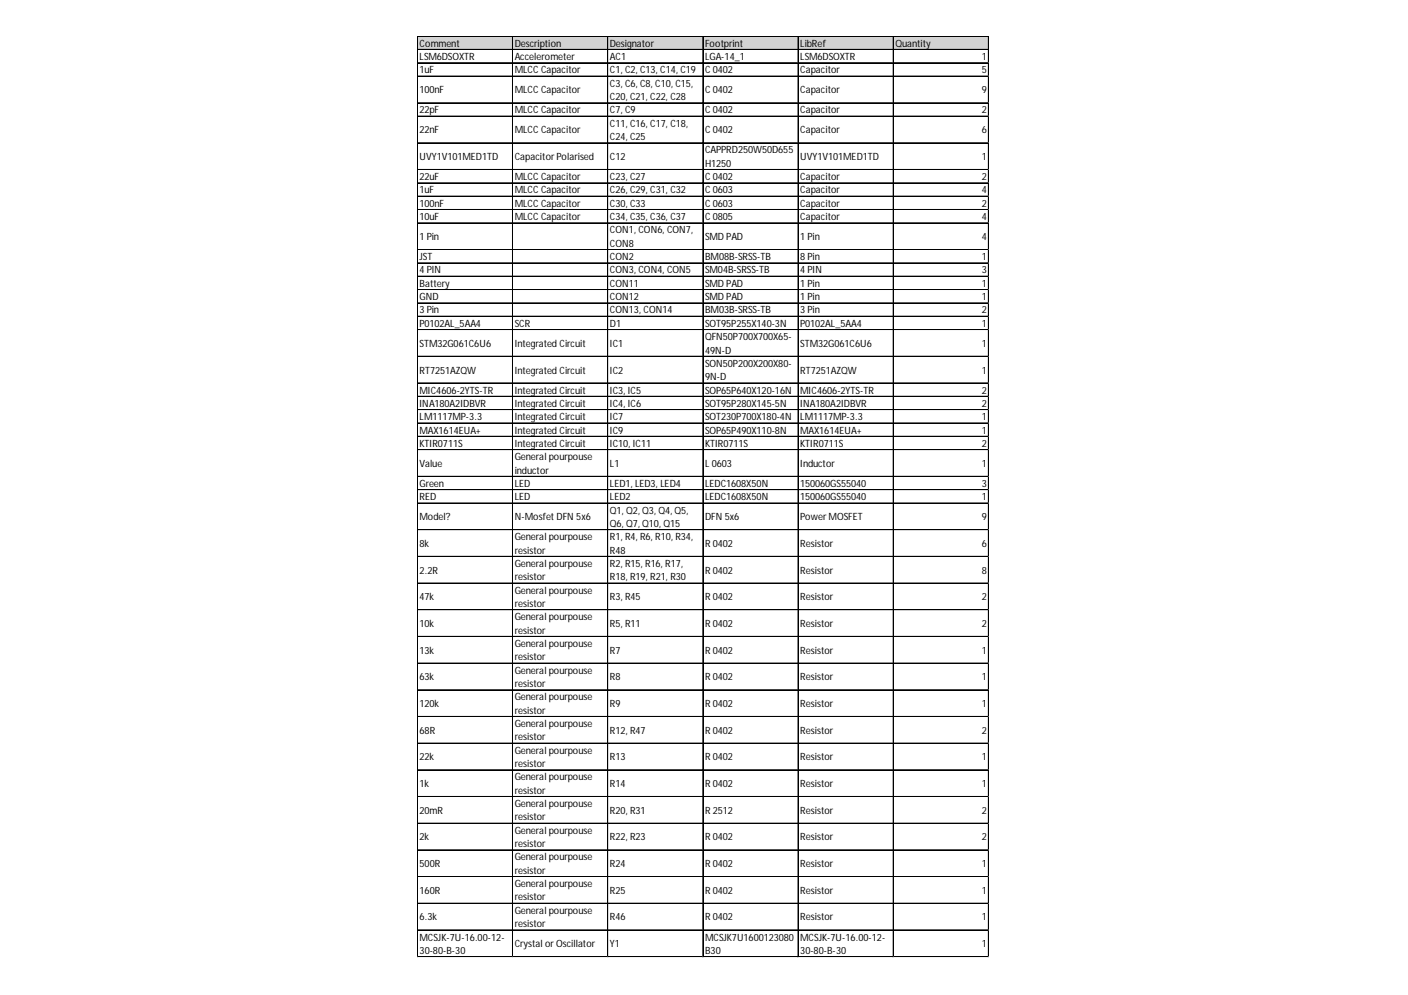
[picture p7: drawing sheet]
<svg xmlns="http://www.w3.org/2000/svg" width="297mm" height="210mm" viewBox="0 0 297 210" stroke-linecap="round" stroke-linejoin="round" font-family="sans-serif">
<defs><g id="words">
<g font-size="2.1">
<text x="88.5" y="9.8">Comment</text>
<text x="108.6" y="9.8">Description</text>
<text x="128.7" y="9.8">Designator</text>
<text x="148.7" y="9.8">Footprint</text>
<text x="168.8" y="9.8">LibRef</text>
<text x="188.9" y="9.8">Quantity</text>
<text x="88.5" y="12.7">LSM6DSOXTR</text>
<text x="88.5" y="15.5">1uF</text>
<text x="108.6" y="12.7">Accelerometer</text>
<text x="108.6" y="15.5">MLCCCapacitor</text>
<text x="128.7" y="12.7">AC1</text>
<text x="128.7" y="15.5">C1, C2, C13, C14, C19</text>
<text x="148.7" y="12.7">LGA-14_1</text>
<text x="148.7" y="15.5">C0402</text>
<text x="168.8" y="12.7">LSM6DSOXTR</text>
<text x="168.8" y="15.5">Capacitor</text>
<text x="207.1" y="12.7">1</text>
<text x="207.1" y="15.5">5</text>
<text x="88.5" y="19.7">100nF</text>
<text x="88.5" y="23.9">22pF</text>
<text x="108.6" y="19.7">MLCCCapacitor</text>
<text x="108.6" y="23.9">MLCCCapacitor</text>
<text x="128.7" y="18.3">C3, C6, C8, C10, C15,</text>
<text x="128.7" y="21.1">C20, C21, C22, C28</text>
<text x="128.7" y="23.9">C7, C9</text>
<text x="148.7" y="19.7">C0402</text>
<text x="148.7" y="23.9">C0402</text>
<text x="168.8" y="19.7">Capacitor</text>
<text x="168.8" y="23.9">Capacitor</text>
<text x="207.1" y="19.7">9</text>
<text x="207.1" y="23.9">2</text>
<text x="88.5" y="28.1">22nF</text>
<text x="108.6" y="28.1">MLCCCapacitor</text>
<text x="128.7" y="26.7">C11, C16, C17, C18,</text>
<text x="128.7" y="29.5">C24, C25</text>
<text x="148.7" y="28.1">C0402</text>
<text x="168.8" y="28.1">Capacitor</text>
<text x="207.1" y="28.1">6</text>
<text x="88.5" y="33.8">UVY1V101MED1TD</text>
<text x="108.6" y="33.8">CapacitorPolarised</text>
<text x="128.7" y="33.8">C12</text>
<text x="148.7" y="32.4">CAPPRD250W50D655</text>
<text x="148.7" y="35.2">H1250</text>
<text x="168.8" y="33.8">UVY1V101MED1TD</text>
<text x="207.1" y="33.8">1</text>
<text x="88.5" y="38">22uF</text>
<text x="88.5" y="40.8">1uF</text>
<text x="108.6" y="38">MLCCCapacitor</text>
<text x="108.6" y="40.8">MLCCCapacitor</text>
<text x="128.7" y="38">C23, C27</text>
<text x="128.7" y="40.8">C26, C29, C31, C32</text>
<text x="148.7" y="38">C0402</text>
<text x="148.7" y="40.8">C0603</text>
<text x="168.8" y="38">Capacitor</text>
<text x="168.8" y="40.8">Capacitor</text>
<text x="207.1" y="38">2</text>
<text x="207.1" y="40.8">4</text>
<text x="88.5" y="43.6">100nF</text>
<text x="88.5" y="46.4">10uF</text>
<text x="108.6" y="43.6">MLCCCapacitor</text>
<text x="108.6" y="46.4">MLCCCapacitor</text>
<text x="128.7" y="43.6">C30, C33</text>
<text x="128.7" y="46.4">C34, C35, C36, C37</text>
<text x="148.7" y="43.6">C0603</text>
<text x="148.7" y="46.4">C0805</text>
<text x="168.8" y="43.6">Capacitor</text>
<text x="168.8" y="46.4">Capacitor</text>
<text x="207.1" y="43.6">2</text>
<text x="207.1" y="46.4">4</text>
<text x="88.5" y="50.7">1 Pin</text>
<text x="128.7" y="49.2">CON1, CON6, CON7,</text>
<text x="128.7" y="52.1">CON8</text>
<text x="148.7" y="50.7">SMD PAD</text>
<text x="168.8" y="50.7">1 Pin</text>
<text x="207.1" y="50.7">4</text>
<text x="88.5" y="54.9">JST</text>
<text x="88.5" y="57.7">4 PIN</text>
<text x="128.7" y="54.9">CON2</text>
<text x="128.7" y="57.7">CON3, CON4, CON5</text>
<text x="148.7" y="54.9">BM08B-SRSS-TB</text>
<text x="148.7" y="57.7">SM04B-SRSS-TB</text>
<text x="168.8" y="54.9">8 Pin</text>
<text x="168.8" y="57.7">4 PIN</text>
<text x="207.1" y="54.9">1</text>
<text x="207.1" y="57.7">3</text>
<text x="88.5" y="60.5">Battery</text>
<text x="88.5" y="63.3">GND</text>
<text x="128.7" y="60.5">CON11</text>
<text x="128.7" y="63.3">CON12</text>
<text x="148.7" y="60.5">SMD PAD</text>
<text x="148.7" y="63.3">SMD PAD</text>
<text x="168.8" y="60.5">1 Pin</text>
<text x="168.8" y="63.3">1 Pin</text>
<text x="207.1" y="60.5">1</text>
<text x="207.1" y="63.3">1</text>
<text x="88.5" y="66.1">3 Pin</text>
<text x="88.5" y="68.9">P0102AL_5AA4</text>
<text x="108.6" y="68.9">SCR</text>
<text x="128.7" y="66.1">CON13, CON14</text>
<text x="128.7" y="68.9">D1</text>
<text x="148.7" y="66.1">BM03B-SRSS-TB</text>
<text x="148.7" y="68.9">SOT95P255X140-3N</text>
<text x="148.7" y="71.8">QFN50P700X700X65-</text>
<text x="168.8" y="66.1">3 Pin</text>
<text x="168.8" y="68.9">P0102AL_5AA4</text>
<text x="207.1" y="66.1">2</text>
<text x="207.1" y="68.9">1</text>
<text x="88.5" y="73.2">STM32G061C6U6</text>
<text x="108.6" y="73.2">Integrated Circuit</text>
<text x="128.7" y="73.2">IC1</text>
<text x="148.7" y="74.6">49N-D</text>
<text x="148.7" y="77.4">SON50P200X200X80-</text>
<text x="168.8" y="73.2">STM32G061C6U6</text>
<text x="207.1" y="73.2">1</text>
<text x="88.5" y="78.8">RT7251AZQW</text>
<text x="88.5" y="83">MIC4606-2YTS-TR</text>
<text x="108.6" y="78.8">Integrated Circuit</text>
<text x="108.6" y="83">Integrated Circuit</text>
<text x="128.7" y="78.8">IC2</text>
<text x="128.7" y="83">IC3, IC5</text>
<text x="148.7" y="80.2">9N-D</text>
<text x="148.7" y="83">SOP65P640X120-16N</text>
<text x="168.8" y="78.8">RT7251AZQW</text>
<text x="168.8" y="83">MIC4606-2YTS-TR</text>
<text x="207.1" y="78.8">1</text>
<text x="207.1" y="83">2</text>
<text x="88.5" y="85.8">INA180A2IDBVR</text>
<text x="88.5" y="88.6">LM1117MP-3.3</text>
<text x="108.6" y="85.8">Integrated Circuit</text>
<text x="108.6" y="88.6">Integrated Circuit</text>
<text x="128.7" y="85.8">IC4, IC6</text>
<text x="128.7" y="88.6">IC7</text>
<text x="148.7" y="85.8">SOT95P280X145-5N</text>
<text x="148.7" y="88.6">SOT230P700X180-4N</text>
<text x="168.8" y="85.8">INA180A2IDBVR</text>
<text x="168.8" y="88.6">LM1117MP-3.3</text>
<text x="207.1" y="85.8">2</text>
<text x="207.1" y="88.6">1</text>
<text x="88.5" y="91.5">MAX1614EUA+</text>
<text x="88.5" y="94.3">KTIR0711S</text>
<text x="108.6" y="91.5">Integrated Circuit</text>
<text x="108.6" y="94.3">Integrated Circuit</text>
<text x="128.7" y="91.5">IC9</text>
<text x="128.7" y="94.3">IC10, IC11</text>
<text x="148.7" y="91.5">SOP65P490X110-8N</text>
<text x="148.7" y="94.3">KTIR0711S</text>
<text x="168.8" y="91.5">MAX1614EUA+</text>
<text x="168.8" y="94.3">KTIR0711S</text>
<text x="207.1" y="91.5">1</text>
<text x="207.1" y="94.3">2</text>
<text x="88.5" y="98.5">Value</text>
<text x="108.6" y="97.1">General pourpouse</text>
<text x="108.6" y="99.9">inductor</text>
<text x="128.7" y="98.5">L1</text>
<text x="148.7" y="98.5">L0603</text>
<text x="168.8" y="98.5">Inductor</text>
<text x="207.1" y="98.5">1</text>
<text x="88.5" y="102.7">Green</text>
<text x="88.5" y="105.5">RED</text>
<text x="108.6" y="102.7">LED</text>
<text x="108.6" y="105.5">LED</text>
<text x="128.7" y="102.7">LED1, LED3, LED4</text>
<text x="128.7" y="105.5">LED2</text>
<text x="148.7" y="102.7">LEDC1608X50N</text>
<text x="148.7" y="105.5">LEDC1608X50N</text>
<text x="168.8" y="102.7">150060GS55040</text>
<text x="168.8" y="105.5">150060GS55040</text>
<text x="207.1" y="102.7">3</text>
<text x="207.1" y="105.5">1</text>
<text x="88.5" y="109.8">Model?</text>
<text x="108.6" y="109.8">N-Mosfet DFN 5x6</text>
<text x="108.6" y="114">General pourpouse</text>
<text x="128.7" y="108.3">Q1, Q2, Q3, Q4, Q5,</text>
<text x="128.7" y="111.2">Q6, Q7, Q10, Q15</text>
<text x="128.7" y="114">R1, R4, R6, R10, R34,</text>
<text x="148.7" y="109.8">DFN 5x6</text>
<text x="168.8" y="109.8">PowerMOSFET</text>
<text x="207.1" y="109.8">9</text>
<text x="88.5" y="115.4">8k</text>
<text x="108.6" y="116.8">resistor</text>
<text x="108.6" y="119.6">General pourpouse</text>
<text x="128.7" y="116.8">R48</text>
<text x="128.7" y="119.6">R2, R15, R16, R17,</text>
<text x="148.7" y="115.4">R 0402</text>
<text x="168.8" y="115.4">Resistor</text>
<text x="207.1" y="115.4">6</text>
<text x="88.5" y="121">2.2R</text>
<text x="108.6" y="122.4">resistor</text>
<text x="108.6" y="125.2">General pourpouse</text>
<text x="128.7" y="122.4">R18, R19, R21, R30</text>
<text x="148.7" y="121">R 0402</text>
<text x="168.8" y="121">Resistor</text>
<text x="207.1" y="121">8</text>
<text x="88.5" y="126.6">47k</text>
<text x="108.6" y="128">resistor</text>
<text x="108.6" y="130.9">General pourpouse</text>
<text x="128.7" y="126.6">R3, R45</text>
<text x="148.7" y="126.6">R 0402</text>
<text x="168.8" y="126.6">Resistor</text>
<text x="207.1" y="126.6">2</text>
<text x="88.5" y="132.3">10k</text>
<text x="88.5" y="137.9">13k</text>
<text x="108.6" y="133.7">resistor</text>
<text x="108.6" y="136.5">General pourpouse</text>
<text x="128.7" y="132.3">R5, R11</text>
<text x="128.7" y="137.9">R7</text>
<text x="148.7" y="132.3">R 0402</text>
<text x="148.7" y="137.9">R 0402</text>
<text x="168.8" y="132.3">Resistor</text>
<text x="168.8" y="137.9">Resistor</text>
<text x="207.1" y="132.3">2</text>
<text x="207.1" y="137.9">1</text>
<text x="88.5" y="143.5">63k</text>
<text x="108.6" y="139.3">resistor</text>
<text x="108.6" y="142.1">General pourpouse</text>
<text x="128.7" y="143.5">R8</text>
<text x="148.7" y="143.5">R 0402</text>
<text x="168.8" y="143.5">Resistor</text>
<text x="207.1" y="143.5">1</text>
<text x="88.5" y="149.2">120k</text>
<text x="108.6" y="144.9">resistor</text>
<text x="108.6" y="147.7">General pourpouse</text>
<text x="128.7" y="149.2">R9</text>
<text x="148.7" y="149.2">R 0402</text>
<text x="168.8" y="149.2">Resistor</text>
<text x="207.1" y="149.2">1</text>
<text x="88.5" y="154.8">68R</text>
<text x="108.6" y="150.6">resistor</text>
<text x="108.6" y="153.4">General pourpouse</text>
<text x="128.7" y="154.8">R12, R47</text>
<text x="148.7" y="154.8">R 0402</text>
<text x="168.8" y="154.8">Resistor</text>
<text x="207.1" y="154.8">2</text>
<text x="88.5" y="160.4">22k</text>
<text x="108.6" y="156.2">resistor</text>
<text x="108.6" y="159">General pourpouse</text>
<text x="108.6" y="161.8">resistor</text>
<text x="128.7" y="160.4">R13</text>
<text x="148.7" y="160.4">R 0402</text>
<text x="168.8" y="160.4">Resistor</text>
<text x="207.1" y="160.4">1</text>
<text x="88.5" y="166">1k</text>
<text x="108.6" y="164.6">General pourpouse</text>
<text x="108.6" y="167.4">resistor</text>
<text x="128.7" y="166">R14</text>
<text x="148.7" y="166">R 0402</text>
<text x="168.8" y="166">Resistor</text>
<text x="207.1" y="166">1</text>
<text x="88.5" y="171.7">20mR</text>
<text x="108.6" y="170.3">General pourpouse</text>
<text x="108.6" y="173.1">resistor</text>
<text x="128.7" y="171.7">R20, R31</text>
<text x="148.7" y="171.7">R 2512</text>
<text x="168.8" y="171.7">Resistor</text>
<text x="207.1" y="171.7">2</text>
<text x="88.5" y="177.3">2k</text>
<text x="108.6" y="175.9">General pourpouse</text>
<text x="108.6" y="178.7">resistor</text>
<text x="128.7" y="177.3">R22, R23</text>
<text x="148.7" y="177.3">R 0402</text>
<text x="168.8" y="177.3">Resistor</text>
<text x="207.1" y="177.3">2</text>
<text x="88.5" y="182.9">500R</text>
<text x="108.6" y="181.5">General pourpouse</text>
<text x="108.6" y="184.3">resistor</text>
<text x="128.7" y="182.9">R24</text>
<text x="148.7" y="182.9">R 0402</text>
<text x="168.8" y="182.9">Resistor</text>
<text x="207.1" y="182.9">1</text>
<text x="88.5" y="188.6">160R</text>
<text x="108.6" y="187.2">General pourpouse</text>
<text x="108.6" y="190">resistor</text>
<text x="128.7" y="188.6">R25</text>
<text x="148.7" y="188.6">R 0402</text>
<text x="168.8" y="188.6">Resistor</text>
<text x="207.1" y="188.6">1</text>
<text x="88.5" y="194.2">6.3k</text>
<text x="108.6" y="192.8">General pourpouse</text>
<text x="108.6" y="195.6">resistor</text>
<text x="128.7" y="194.2">R46</text>
<text x="148.7" y="194.2">R 0402</text>
<text x="168.8" y="194.2">Resistor</text>
<text x="207.1" y="194.2">1</text>
<text x="88.5" y="198.4">MCSJK-7U-16.00-12-</text>
<text x="88.5" y="201.2">30-80-B-30</text>
<text x="108.6" y="199.8">Crystal orOscillator</text>
<text x="128.7" y="199.8">Y1</text>
<text x="148.7" y="198.4">MCSJK7U1600123080</text>
<text x="148.7" y="201.2">B30</text>
<text x="168.8" y="198.4">MCSJK-7U-16.00-12-</text>
<text x="168.8" y="201.2">30-80-B-30</text>
<text x="207.1" y="199.8">1</text>
</g>
</g></defs>
<path d="M88.1 7.7h120.6v2.8h-120.6z" fill="#d3d3d3"/>
<g fill="none" stroke="#000" stroke-width=".21">
<path d="M88 7.6v194.3M88.1 7.6v194.3M88.2 7.6h120.4M88.2 7.7h120.4M88.2 10.4h120.4M88.2 10.5h120.4M88.2 13.2h120.4M88.2 13.3h120.4M88.2 16h120.4M88.2 16.1h120.4M108.1 7.7v194.2M108.2 7.7v194.2"/>
<path d="M128.2 7.7v194.2M128.3 7.7v194.2M148.3 7.7v194.2M168.4 7.7v194.2M188.4 7.7v194.2M188.5 7.7v194.2M208.5 7.7v194.2M208.6 7.7v194.2M88.2 21.7h120.4M88.2 24.5h120.4M88.2 30.1h120.4M88.2 30.2h120.4"/>
<path d="M88.2 35.7h120.4M88.2 35.8h120.4M88.2 38.6h120.4M88.2 41.4h120.4M88.2 44.2h120.4M88.2 47h120.4M88.2 47.1h120.4M88.2 52.6h120.4M88.2 52.7h120.4M88.2 55.4h120.4M88.2 55.5h120.4M88.2 58.3h120.4"/>
<path d="M88.2 61.1h120.4M88.2 63.9h120.4M88.2 66.7h120.4M88.2 66.8h120.4M88.2 69.5h120.4M88.2 69.6h120.4M88.2 75.1h120.4M88.2 75.2h120.4M88.2 80.8h120.4M88.2 83.6h120.4M88.2 86.4h120.4M88.2 86.5h120.4"/>
<path d="M88.2 89.2h120.4M88.2 89.3h120.4M88.2 92h120.4M88.2 92.1h120.4M88.2 94.8h120.4M88.2 94.9h120.4M88.2 100.5h120.4M88.2 103.3h120.4M88.2 106.1h120.4M88.2 106.2h120.4M88.2 111.7h120.4M88.2 111.8h120.4"/>
<path d="M88.2 117.4h120.4M88.2 123h120.4M88.2 128.6h120.4M88.2 128.7h120.4M88.2 134.2h120.4M88.2 134.3h120.4M88.2 139.9h120.4M88.2 145.5h120.4M88.2 145.6h120.4M88.2 151.1h120.4M88.2 151.2h120.4M88.2 156.8h120.4"/>
<path d="M88.2 162.4h120.4M88.2 162.5h120.4M88.2 168h120.4M88.2 168.1h120.4M88.2 173.6h120.4M88.2 173.7h120.4M88.2 179.3h120.4M88.2 184.9h120.4M88.2 185h120.4M88.2 190.5h120.4M88.2 190.6h120.4M88.2 196.2h120.4"/>
<path d="M88.2 201.8h120.4M88.2 201.9h120.4"/>
</g>
<path d="M88 201.9v.1" fill="none" stroke="#dadcdd" stroke-width=".21"/>
<path d="M88 201.9l.2 .1z" fill="#dadcdd"/>
<path d="M108.1 201.9v.1" fill="none" stroke="#dadcdd" stroke-width=".21"/>
<path d="M108.1 201.9l.1 .1z" fill="#dadcdd"/>
<path d="M128.2 201.9v.1" fill="none" stroke="#dadcdd" stroke-width=".21"/>
<path d="M128.2 201.9l.1 .1z" fill="#dadcdd"/>
<path d="M148.3 201.9v.1" fill="none" stroke="#dadcdd" stroke-width=".21"/>
<path d="M148.3 201.9l.1 .1z" fill="#dadcdd"/>
<path d="M168.4 201.9v.1" fill="none" stroke="#dadcdd" stroke-width=".21"/>
<path d="M168.4 201.9l.1 .1z" fill="#dadcdd"/>
<path d="M188.4 201.9v.1" fill="none" stroke="#dadcdd" stroke-width=".21"/>
<path d="M188.4 201.9l.2 .1z" fill="#dadcdd"/>
<path d="M208.5 201.9v.1" fill="none" stroke="#dadcdd" stroke-width=".21"/>
<path d="M208.5 201.9l.1 .1z" fill="#dadcdd"/>
<path d="M208.6 13.2h.1" fill="none" stroke="#dadcdd" stroke-width=".21"/>
<path d="M208.6 13.2l.1 .2z" fill="#dadcdd"/>
<path d="M208.6 16h.1" fill="none" stroke="#dadcdd" stroke-width=".21"/>
<path d="M208.6 16l.1 .2z" fill="#dadcdd"/>
<path d="M208.6 21.7h.1" fill="none" stroke="#dadcdd" stroke-width=".21"/>
<path d="M208.6 21.7l.1 .1z" fill="#dadcdd"/>
<path d="M208.6 24.5h.1" fill="none" stroke="#dadcdd" stroke-width=".21"/>
<path d="M208.6 24.5l.1 .1z" fill="#dadcdd"/>
<path d="M208.6 30.1h.1" fill="none" stroke="#dadcdd" stroke-width=".21"/>
<path d="M208.6 30.1l.1 .1z" fill="#dadcdd"/>
<path d="M208.6 35.7h.1" fill="none" stroke="#dadcdd" stroke-width=".21"/>
<path d="M208.6 35.7l.1 .2z" fill="#dadcdd"/>
<path d="M208.6 38.6h.1" fill="none" stroke="#dadcdd" stroke-width=".21"/>
<path d="M208.6 38.6l.1 .1z" fill="#dadcdd"/>
<path d="M208.6 41.4h.1" fill="none" stroke="#dadcdd" stroke-width=".21"/>
<path d="M208.6 41.4l.1 .1z" fill="#dadcdd"/>
<path d="M208.6 44.2h.1" fill="none" stroke="#dadcdd" stroke-width=".21"/>
<path d="M208.6 44.2l.1 .1z" fill="#dadcdd"/>
<path d="M208.6 47h.1" fill="none" stroke="#dadcdd" stroke-width=".21"/>
<path d="M208.6 47l.1 .1z" fill="#dadcdd"/>
<path d="M208.6 52.6h.1" fill="none" stroke="#dadcdd" stroke-width=".21"/>
<path d="M208.6 52.6l.1 .2z" fill="#dadcdd"/>
<path d="M208.6 55.4h.1" fill="none" stroke="#dadcdd" stroke-width=".21"/>
<path d="M208.6 55.4l.1 .2z" fill="#dadcdd"/>
<path d="M208.6 58.3h.1" fill="none" stroke="#dadcdd" stroke-width=".21"/>
<path d="M208.6 58.3l.1 .1z" fill="#dadcdd"/>
<path d="M208.6 61.1h.1" fill="none" stroke="#dadcdd" stroke-width=".21"/>
<path d="M208.6 61.1l.1 .1z" fill="#dadcdd"/>
<path d="M208.6 63.9h.1" fill="none" stroke="#dadcdd" stroke-width=".21"/>
<path d="M208.6 63.9l.1 .1z" fill="#dadcdd"/>
<path d="M208.6 66.7h.1" fill="none" stroke="#dadcdd" stroke-width=".21"/>
<path d="M208.6 66.7l.1 .1z" fill="#dadcdd"/>
<path d="M208.6 69.5h.1" fill="none" stroke="#dadcdd" stroke-width=".21"/>
<path d="M208.6 69.5l.1 .1z" fill="#dadcdd"/>
<path d="M208.6 75.1h.1" fill="none" stroke="#dadcdd" stroke-width=".21"/>
<path d="M208.6 75.1l.1 .2z" fill="#dadcdd"/>
<path d="M208.6 80.8h.1" fill="none" stroke="#dadcdd" stroke-width=".21"/>
<path d="M208.6 80.8l.1 .1z" fill="#dadcdd"/>
<path d="M208.6 83.6h.1" fill="none" stroke="#dadcdd" stroke-width=".21"/>
<path d="M208.6 83.6l.1 .1z" fill="#dadcdd"/>
<path d="M208.6 86.4h.1" fill="none" stroke="#dadcdd" stroke-width=".21"/>
<path d="M208.6 86.4l.1 .1z" fill="#dadcdd"/>
<path d="M208.6 89.2h.1" fill="none" stroke="#dadcdd" stroke-width=".21"/>
<path d="M208.6 89.2l.1 .1z" fill="#dadcdd"/>
<path d="M208.6 92h.1" fill="none" stroke="#dadcdd" stroke-width=".21"/>
<path d="M208.6 92l.1 .2z" fill="#dadcdd"/>
<path d="M208.6 94.8h.1" fill="none" stroke="#dadcdd" stroke-width=".21"/>
<path d="M208.6 94.8l.1 .2z" fill="#dadcdd"/>
<path d="M208.6 100.5h.1" fill="none" stroke="#dadcdd" stroke-width=".21"/>
<path d="M208.6 100.5l.1 .1z" fill="#dadcdd"/>
<path d="M208.6 103.3h.1" fill="none" stroke="#dadcdd" stroke-width=".21"/>
<path d="M208.6 103.3l.1 .1z" fill="#dadcdd"/>
<path d="M208.6 106.1h.1" fill="none" stroke="#dadcdd" stroke-width=".21"/>
<path d="M208.6 106.1l.1 .1z" fill="#dadcdd"/>
<path d="M208.6 111.7h.1" fill="none" stroke="#dadcdd" stroke-width=".21"/>
<path d="M208.6 111.7l.1 .2z" fill="#dadcdd"/>
<path d="M208.6 117.4h.1" fill="none" stroke="#dadcdd" stroke-width=".21"/>
<path d="M208.6 117.4l.1 .1z" fill="#dadcdd"/>
<path d="M208.6 123h.1" fill="none" stroke="#dadcdd" stroke-width=".21"/>
<path d="M208.6 123l.1 .1z" fill="#dadcdd"/>
<path d="M208.6 128.6h.1" fill="none" stroke="#dadcdd" stroke-width=".21"/>
<path d="M208.6 128.6l.1 .1z" fill="#dadcdd"/>
<path d="M208.6 134.2h.1" fill="none" stroke="#dadcdd" stroke-width=".21"/>
<path d="M208.6 134.2l.1 .2z" fill="#dadcdd"/>
<path d="M208.6 139.9h.1" fill="none" stroke="#dadcdd" stroke-width=".21"/>
<path d="M208.6 139.9l.1 .1z" fill="#dadcdd"/>
<path d="M208.6 145.5h.1" fill="none" stroke="#dadcdd" stroke-width=".21"/>
<path d="M208.6 145.5l.1 .1z" fill="#dadcdd"/>
<path d="M208.6 151.1h.1" fill="none" stroke="#dadcdd" stroke-width=".21"/>
<path d="M208.6 151.1l.1 .2z" fill="#dadcdd"/>
<path d="M208.6 156.8h.1" fill="none" stroke="#dadcdd" stroke-width=".21"/>
<path d="M208.6 156.8l.1 .1z" fill="#dadcdd"/>
<path d="M208.6 162.4h.1" fill="none" stroke="#dadcdd" stroke-width=".21"/>
<path d="M208.6 162.4l.1 .1z" fill="#dadcdd"/>
<path d="M208.6 168h.1" fill="none" stroke="#dadcdd" stroke-width=".21"/>
<path d="M208.6 168l.1 .1z" fill="#dadcdd"/>
<path d="M208.6 173.6h.1" fill="none" stroke="#dadcdd" stroke-width=".21"/>
<path d="M208.6 173.6l.1 .2z" fill="#dadcdd"/>
<path d="M208.6 179.3h.1" fill="none" stroke="#dadcdd" stroke-width=".21"/>
<path d="M208.6 179.3l.1 .1z" fill="#dadcdd"/>
<path d="M208.6 184.9h.1" fill="none" stroke="#dadcdd" stroke-width=".21"/>
<path d="M208.6 184.9l.1 .1z" fill="#dadcdd"/>
<path d="M208.6 190.5h.1" fill="none" stroke="#dadcdd" stroke-width=".21"/>
<path d="M208.6 190.5l.1 .2z" fill="#dadcdd"/>
<path d="M208.6 196.2h.1" fill="none" stroke="#dadcdd" stroke-width=".21"/>
<path d="M208.6 196.2l.1 .1z" fill="#dadcdd"/>
<path d="M208.6 201.8h.1" fill="none" stroke="#dadcdd" stroke-width=".21"/>
<path d="M208.6 201.8l.1 .1z" fill="#dadcdd"/>
<use href="#words"/>
</svg>
